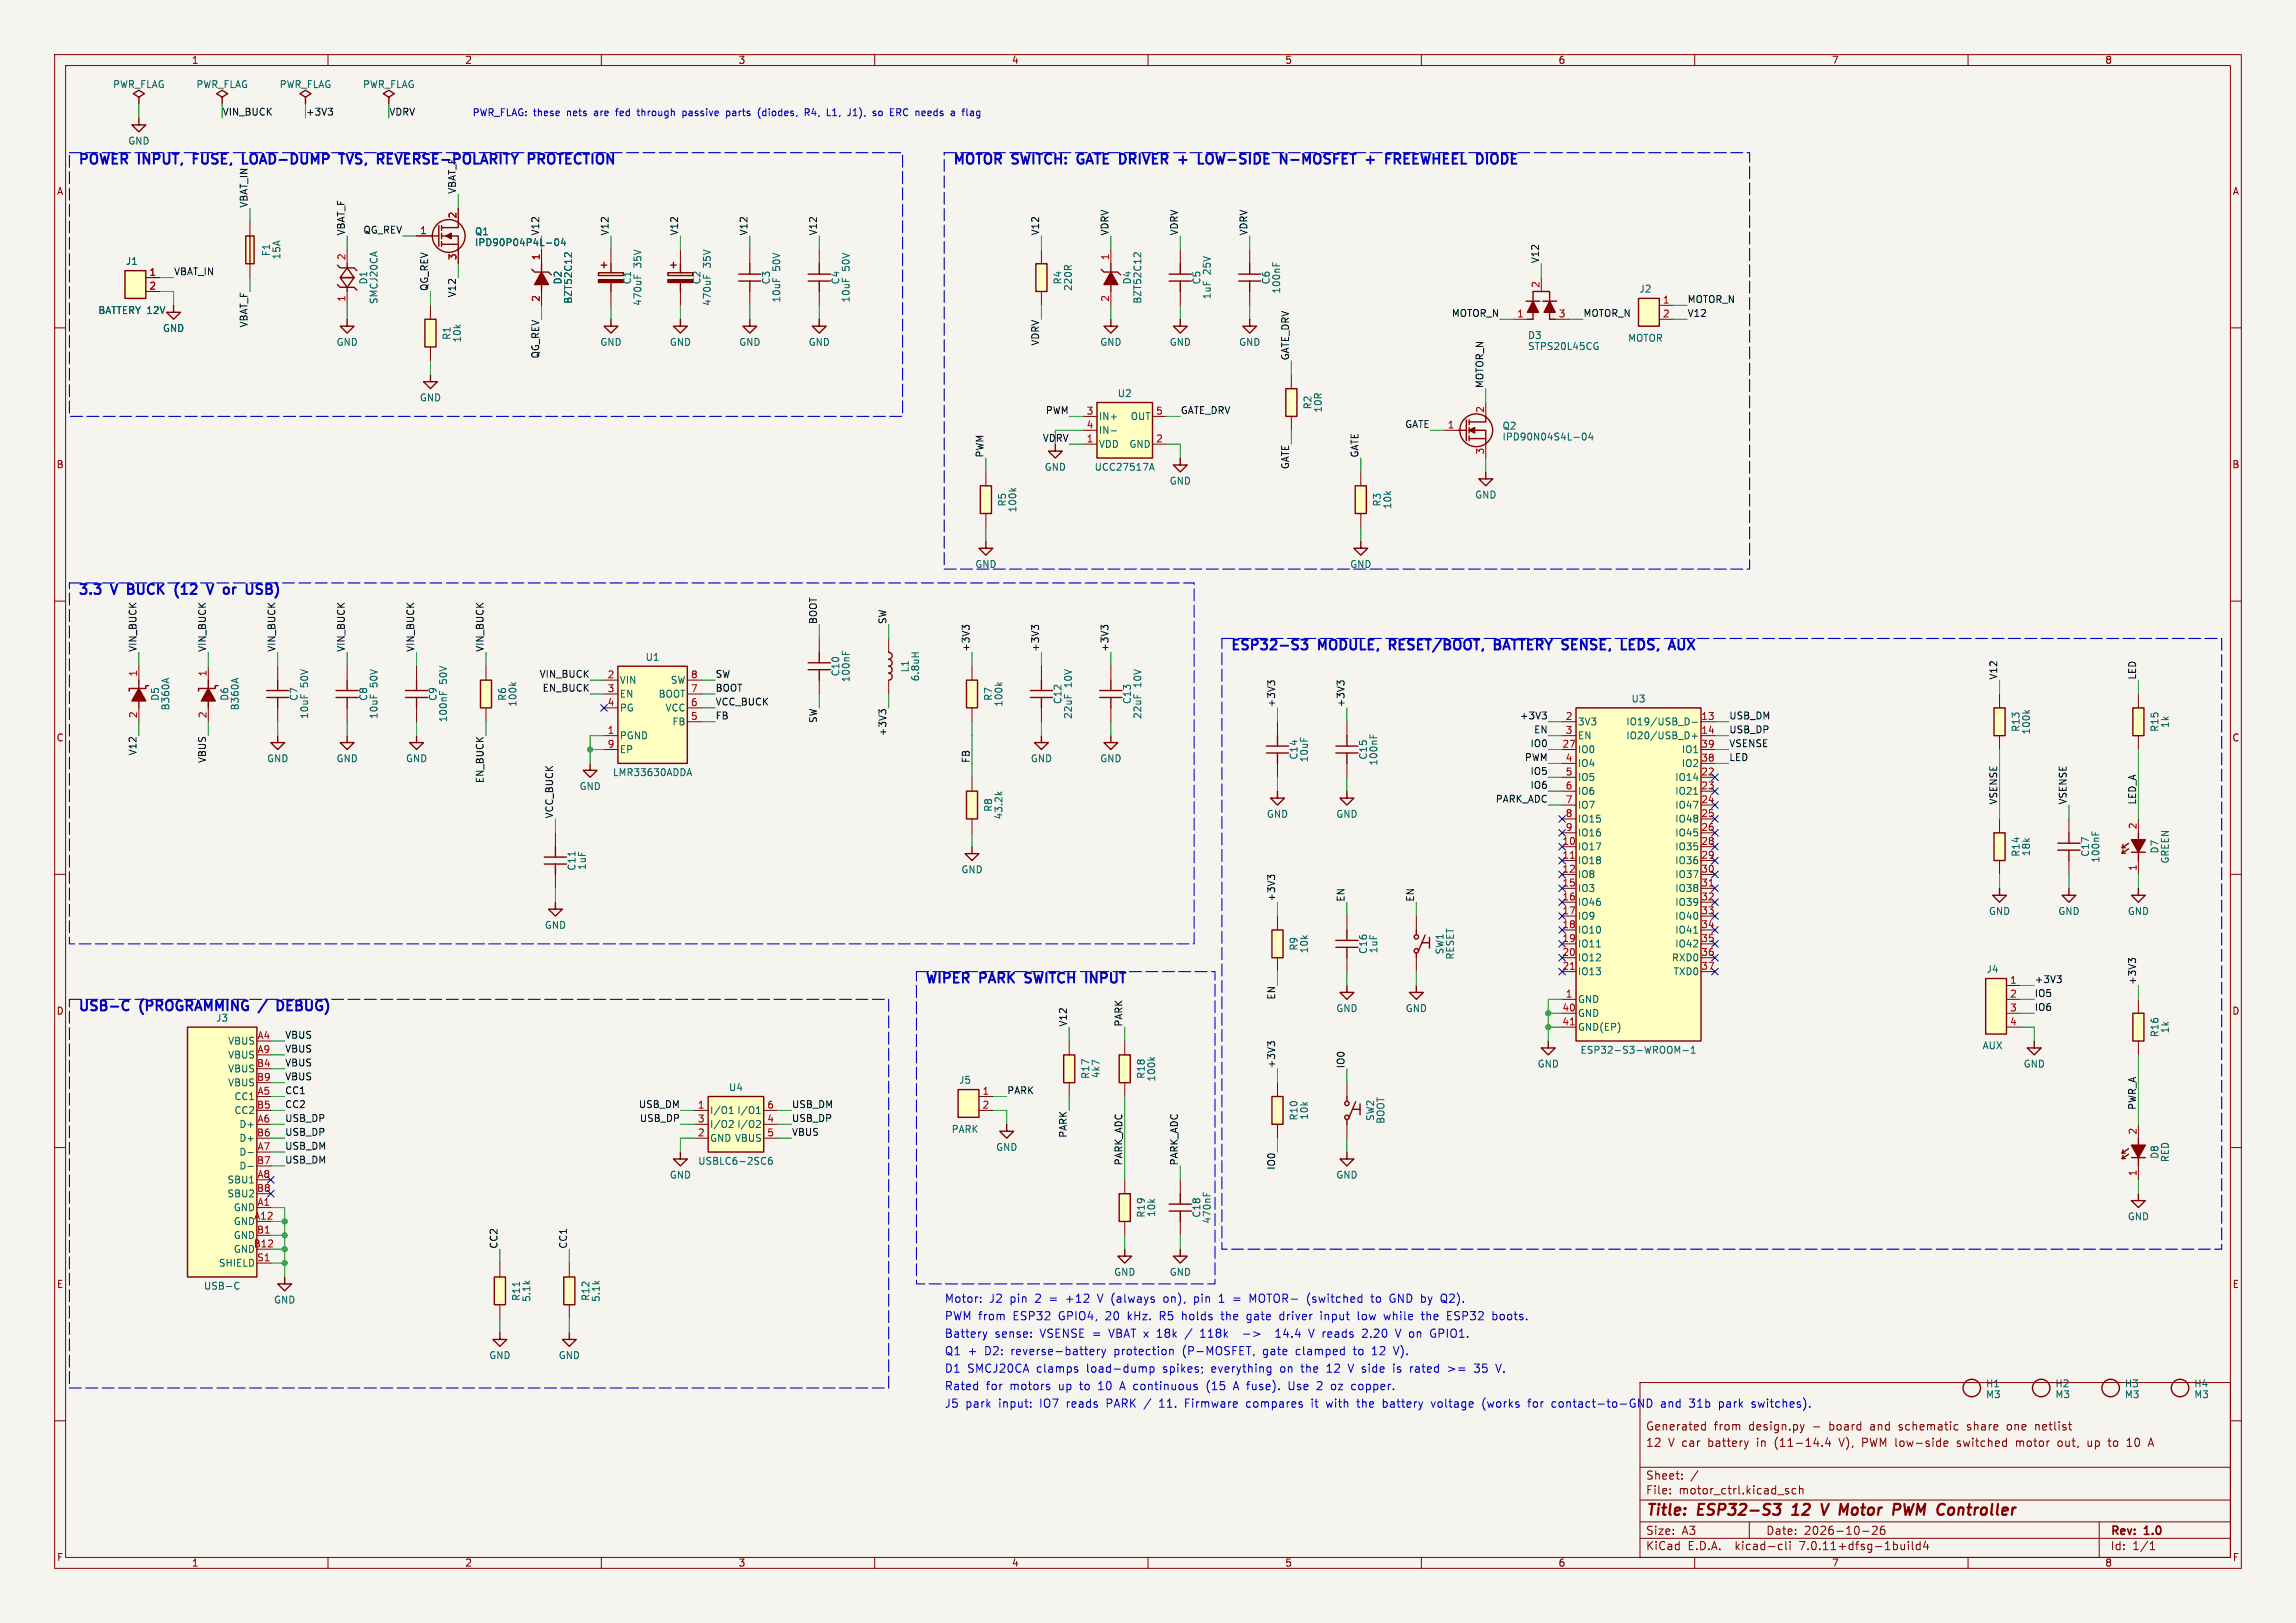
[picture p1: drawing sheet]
<svg xmlns="http://www.w3.org/2000/svg" width="420mm" height="297mm" viewBox="0 0 420 297" stroke-linecap="round" stroke-linejoin="round" font-family="sans-serif">
<defs><g id="words">
<g font-size="2.8" fill="#840000">
<text x="301" y="277.9">Title:</text>
<text x="310.6" y="277.9">ESP32-S3</text>
<text x="328.8" y="277.9">12</text>
<text x="334.9" y="277.9">V Motor</text>
<text x="349.6" y="277.9">PWM Controller</text>
</g>
<g font-size="2.5" fill="#0000c2">
<text x="14.2" y="30.2">POWER</text>
<text x="25.5" y="30.2">INPUT,</text>
<text x="36.2" y="30.2">FUSE,</text>
<text x="45.9" y="30.2">LOAD-DUMP</text>
<text x="64.5" y="30.2">TVS,</text>
<text x="72.1" y="30.2">REVERSE-POLARITY</text>
<text x="100.4" y="30.2">PROTECTION</text>
<text x="174.2" y="30.2">MOTOR</text>
<text x="185.3" y="30.2">SWITCH:</text>
<text x="197.9" y="30.2">GATE DRIVER</text>
<text x="217.9" y="30.2">+</text>
<text x="222.2" y="30.2">LOW-SIDE</text>
<text x="237.9" y="30.2">N-MOSFET</text>
<text x="254.3" y="30.2">+</text>
<text x="258.7" y="30.2">FREEWHEEL DIODE</text>
<text x="14.2" y="108.9">3.3</text>
<text x="20.6" y="108.9">V</text>
<text x="24.2" y="108.9">BUCK</text>
<text x="33.6" y="108.9">(12</text>
<text x="40.3" y="108.9">V</text>
<text x="43.9" y="108.9">or</text>
<text x="48.8" y="108.9">USB)</text>
<text x="225" y="119.1">ESP32-S3</text>
<text x="241.3" y="119.1">MODULE,</text>
<text x="255" y="119.1">RESET/BOOT,</text>
<text x="274.9" y="119.1">BATTERY SENSE,</text>
<text x="299.6" y="119.1">LEDS,</text>
<text x="309.1" y="119.1">AUX</text>
<text x="14.2" y="185.1">USB-C</text>
<text x="25.7" y="185.1">(PROGRAMMING</text>
<text x="52.3" y="185.1">DEBUG)</text>
<text x="169.1" y="180">WIPER</text>
<text x="179.4" y="180">PARK</text>
<text x="188.4" y="180">SWITCH</text>
<text x="200.2" y="180">INPUT</text>
</g>
<g font-size="2.1" fill="#0000c2">
<text x="172.7" y="238.5">Motor:</text>
<text x="180.9" y="238.5">J2</text>
<text x="184.8" y="238.5">pin</text>
<text x="189.5" y="238.5">2</text>
<text x="192.3" y="238.5">=</text>
<text x="195.4" y="238.5">+12</text>
<text x="201.4" y="238.5">V (always</text>
<text x="213.8" y="238.5">on),</text>
<text x="219.5" y="238.5">pin</text>
<text x="230.1" y="238.5">MOTOR-</text>
<text x="240.8" y="238.5">(switched</text>
<text x="252.7" y="238.5">to</text>
<text x="256.2" y="238.5">GND by</text>
<text x="265.9" y="238.5">Q2).</text>
<text x="172.7" y="241.7">PWM from</text>
<text x="172.7" y="244.9">Battery</text>
<text x="181.9" y="244.9">sense:</text>
<text x="185.4" y="241.7">ESP32</text>
<text x="190.3" y="244.9">VSENSE =</text>
<text x="193.8" y="241.7">GPIO4,</text>
<text x="202.6" y="241.7">20</text>
<text x="203.2" y="244.9">VBAT x</text>
<text x="206.7" y="241.7">kHz.</text>
<text x="212.2" y="244.9">18k</text>
<text x="212.7" y="241.7">R5</text>
<text x="217" y="241.7">holds</text>
<text x="220.5" y="244.9">118k</text>
<text x="224.3" y="241.7">the</text>
<text x="228.6" y="244.9">-&gt;</text>
<text x="229.1" y="241.7">gate</text>
<text x="234.9" y="244.9">14.4</text>
<text x="235.3" y="241.7">driver</text>
<text x="241.2" y="244.9">V reads</text>
<text x="242.9" y="241.7">input</text>
<text x="249.9" y="241.7">low</text>
<text x="251.2" y="244.9">2.20</text>
<text x="254.9" y="241.7">while</text>
<text x="257.5" y="244.9">V on</text>
<text x="261.9" y="241.7">the</text>
<text x="264.1" y="244.9">GPIO1.</text>
<text x="266.7" y="241.7">ESP32</text>
<text x="275.2" y="241.7">boots.</text>
<text x="172.7" y="248.1">Q1</text>
<text x="172.7" y="251.3">D1</text>
<text x="176.9" y="251.3">SMCJ20CA</text>
<text x="177" y="248.1">+</text>
<text x="180.2" y="248.1">D2:</text>
<text x="185.1" y="248.1">reverse-battery</text>
<text x="189.7" y="251.3">clamps</text>
<text x="199" y="251.3">load-dump</text>
<text x="204.1" y="248.1">protection</text>
<text x="213.1" y="251.3">spikes;</text>
<text x="216.8" y="248.1">(P-MOSFET,</text>
<text x="222.1" y="251.3">everything</text>
<text x="231.7" y="248.1">gate</text>
<text x="234.8" y="251.3">on</text>
<text x="237.8" y="248.1">clamped</text>
<text x="238.8" y="251.3">the</text>
<text x="243.6" y="251.3">12</text>
<text x="247.8" y="251.3">V side</text>
<text x="248.5" y="248.1">to</text>
<text x="252.1" y="248.1">12</text>
<text x="256.2" y="248.1">V).</text>
<text x="256.2" y="251.3">is</text>
<text x="259.5" y="251.3">rated</text>
<text x="266.6" y="251.3">&gt;=</text>
<text x="271.6" y="251.3">35</text>
<text x="172.7" y="254.5">Rated</text>
<text x="172.7" y="257.7">J5</text>
<text x="176.6" y="257.7">park</text>
<text x="180.4" y="254.5">for</text>
<text x="182.7" y="257.7">input:</text>
<text x="184.8" y="254.5">motors</text>
<text x="190.4" y="257.7">IO7</text>
<text x="193.8" y="254.5">up</text>
<text x="195.4" y="257.7">reads</text>
<text x="197.8" y="254.5">to</text>
<text x="201.4" y="254.5">10</text>
<text x="202.9" y="257.7">PARK /</text>
<text x="205.5" y="254.5">A continuous</text>
<text x="212.8" y="257.7">11.</text>
<text x="217.7" y="257.7">Firmware</text>
<text x="221.6" y="254.5">(15</text>
<text x="226.8" y="254.5">A fuse).</text>
<text x="229.1" y="257.7">compares</text>
<text x="237.1" y="254.5">Use</text>
<text x="241.1" y="257.7">it</text>
<text x="242.5" y="254.5">2</text>
<text x="244" y="257.7">with</text>
<text x="245.2" y="254.5">oz</text>
<text x="249.1" y="254.5">copper.</text>
<text x="249.8" y="257.7">the</text>
<text x="254.6" y="257.7">battery</text>
<text x="263.7" y="257.7">voltage</text>
<text x="273.1" y="257.7">(works</text>
<text x="281.7" y="257.7">for</text>
<text x="286.2" y="257.7">contact-to-GND</text>
<text x="306.3" y="257.7">and</text>
<text x="311.7" y="257.7">31b</text>
<text x="317.2" y="257.7">park</text>
<text x="323.4" y="257.7">switches).</text>
</g>
<g font-size="2.1" fill="#840000">
<text x="301" y="262">Generated</text>
<text x="313.5" y="262">from</text>
<text x="319.9" y="262">design.py</text>
<text x="331.7" y="262">-</text>
<text x="334.9" y="262">board</text>
<text x="342.6" y="262">and</text>
<text x="347.9" y="262">schematic</text>
<text x="360.6" y="262">share</text>
<text x="368" y="262">one</text>
<text x="373.3" y="262">netlist</text>
<text x="301" y="265">12</text>
<text x="305.1" y="265">V car</text>
<text x="312.6" y="265">battery</text>
<text x="321.7" y="265">in</text>
<text x="325.1" y="265">(11-14.4</text>
<text x="337.1" y="265">V),</text>
<text x="341.4" y="265">PWM low-side</text>
<text x="359" y="265">switched</text>
<text x="370" y="265">motor</text>
<text x="377.8" y="265">out,</text>
<text x="383.4" y="265">up</text>
<text x="387.4" y="265">to</text>
<text x="390.9" y="265">10</text>
<text x="301" y="273.7">File:</text>
<text x="301" y="271">Sheet:</text>
<text x="307.1" y="273.7">motor_ctrl.kicad_sch</text>
<text x="301" y="281.1">Size:</text>
<text x="307.6" y="281.1">A3</text>
<text x="323" y="281.1">Date:</text>
<text x="330" y="281.1">2026-10-26</text>
<text x="386" y="281.3">Rev:</text>
<text x="392.4" y="281.3">1.0</text>
<text x="301" y="283.9">KiCad</text>
<text x="308.7" y="283.9">E.D.A.</text>
<text x="317.6" y="283.9">kicad-cli</text>
<text x="329.5" y="283.9">7.0.11+dfsg-1build4</text>
<text x="386" y="283.9">Id:</text>
<text x="390.1" y="283.9">1/1</text>
</g>
<g font-size="1.8" fill="#840000">
<text x="35" y="11.9">1</text>
<text x="85" y="11.9">2</text>
<text x="135" y="11.9">3</text>
<text x="185" y="11.9">4</text>
<text x="235" y="11.9">5</text>
<text x="285" y="11.9">6</text>
<text x="335" y="11.9">7</text>
<text x="385" y="11.9">8</text>
<text x="10.3" y="35.9">A</text>
<text x="408.3" y="35.9">A</text>
<text x="10.3" y="85.9">B</text>
<text x="408.2" y="85.9">B</text>
<text x="10.3" y="135.9">C</text>
<text x="408.2" y="135.9">C</text>
<text x="10.3" y="185.9">D</text>
<text x="408.2" y="185.9">D</text>
<text x="10.3" y="235.9">E</text>
<text x="408.3" y="235.9">E</text>
<text x="10.3" y="285.9">F</text>
<text x="35" y="286.9">1</text>
<text x="85" y="286.9">2</text>
<text x="135" y="286.9">3</text>
<text x="185" y="286.9">4</text>
<text x="235" y="286.9">5</text>
<text x="285" y="286.9">6</text>
<text x="335" y="286.9">7</text>
<text x="385" y="286.9">8</text>
<text x="408.3" y="285.9">F</text>
</g>
<g font-size="1.8" fill="#006464">
<text x="20.6" y="16.3">PWR_FLAG</text>
<text x="35.8" y="16.3">PWR_FLAG</text>
<text x="51.1" y="16.3">PWR_FLAG</text>
<text x="66.3" y="16.3">PWR_FLAG</text>
<text x="23.4" y="26.7">GND</text>
<text x="49.6" y="47" transform="rotate(-90 49.6 47)">F1</text>
<text x="51.5" y="47.6" transform="rotate(-90 51.5 47.6)">15A</text>
<text x="86.8" y="43.2">Q1</text>
<text x="86.8" y="45.2">IPD90P04P4L-04</text>
<text x="98.7" y="43.2" transform="rotate(-90 98.7 43.2)">V12</text>
<text x="22.9" y="48.7">J1</text>
<text x="67.4" y="52.1" transform="rotate(-90 67.4 52.1)">D1</text>
<text x="102.9" y="52.1" transform="rotate(-90 102.9 52.1)">D2</text>
<text x="115.6" y="52.1" transform="rotate(-90 115.6 52.1)">C1</text>
<text x="117.5" y="49" transform="rotate(-90 117.5 49)">35V</text>
<text x="128.3" y="52.1" transform="rotate(-90 128.3 52.1)">C2</text>
<text x="130.2" y="49" transform="rotate(-90 130.2 49)">35V</text>
<text x="141" y="52.1" transform="rotate(-90 141 52.1)">C3</text>
<text x="142.9" y="49.6" transform="rotate(-90 142.9 49.6)">50V</text>
<text x="153.7" y="52.1" transform="rotate(-90 153.7 52.1)">C4</text>
<text x="155.6" y="49.6" transform="rotate(-90 155.6 49.6)">50V</text>
<text x="194.4" y="52.1" transform="rotate(-90 194.4 52.1)">R4</text>
<text x="196.3" y="53.4" transform="rotate(-90 196.3 53.4)">220R</text>
<text x="207.1" y="52.1" transform="rotate(-90 207.1 52.1)">D4</text>
<text x="219.8" y="52.1" transform="rotate(-90 219.8 52.1)">C5</text>
<text x="221.7" y="50.2" transform="rotate(-90 221.7 50.2)">25V</text>
<text x="232.5" y="52.1" transform="rotate(-90 232.5 52.1)">C6</text>
<text x="234.4" y="53.8" transform="rotate(-90 234.4 53.8)">100nF</text>
<text x="299.8" y="53.7">J2</text>
<text x="17.9" y="57.7">BATTERY 12V</text>
<text x="69.3" y="55.7" transform="rotate(-90 69.3 55.7)">SMCJ20CA</text>
<text x="104.8" y="55.7" transform="rotate(-90 104.8 55.7)">BZT52C12</text>
<text x="117.5" y="56.1" transform="rotate(-90 117.5 56.1)">470uF</text>
<text x="130.2" y="56.1" transform="rotate(-90 130.2 56.1)">470uF</text>
<text x="142.9" y="55.5" transform="rotate(-90 142.9 55.5)">10uF</text>
<text x="155.6" y="55.5" transform="rotate(-90 155.6 55.5)">10uF</text>
<text x="209" y="55.7" transform="rotate(-90 209 55.7)">BZT52C12</text>
<text x="221.7" y="54.9" transform="rotate(-90 221.7 54.9)">1uF</text>
<text x="29.7" y="60.9">GND</text>
<text x="61.5" y="63.5">GND</text>
<text x="82.6" y="62.3" transform="rotate(-90 82.6 62.3)">R1</text>
<text x="84.5" y="62.8" transform="rotate(-90 84.5 62.8)">10k</text>
<text x="109.7" y="63.5">GND</text>
<text x="122.4" y="63.5">GND</text>
<text x="135.1" y="63.5">GND</text>
<text x="147.8" y="63.5">GND</text>
<text x="201.2" y="63.5">GND</text>
<text x="213.9" y="63.5">GND</text>
<text x="226.6" y="63.5">GND</text>
<text x="279.4" y="62.2">D3</text>
<text x="279.4" y="64.2">STPS20L45CG</text>
<text x="297.7" y="62.7">MOTOR</text>
<text x="76.7" y="73.6">GND</text>
<text x="200.9" y="77.1">IN+</text>
<text x="204.4" y="72.9">U2</text>
<text x="206.7" y="77.1">OUT</text>
<text x="240.1" y="75" transform="rotate(-90 240.1 75)">R2</text>
<text x="242" y="75.6" transform="rotate(-90 242 75.6)">10R</text>
<text x="200.9" y="82.1">VDD</text>
<text x="200.9" y="79.6">IN-</text>
<text x="206.5" y="82.1">GND</text>
<text x="274.7" y="78.8">Q2</text>
<text x="274.7" y="80.8">IPD90N04S4L-04</text>
<text x="191" y="86.3">GND</text>
<text x="200.1" y="86.3">UCC27517A</text>
<text x="213.9" y="88.9">GND</text>
<text x="184.2" y="92.8" transform="rotate(-90 184.2 92.8)">R5</text>
<text x="186.1" y="93.9" transform="rotate(-90 186.1 93.9)">100k</text>
<text x="252.8" y="92.8" transform="rotate(-90 252.8 92.8)">R3</text>
<text x="254.7" y="93.3" transform="rotate(-90 254.7 93.3)">10k</text>
<text x="269.7" y="91.4">GND</text>
<text x="178.3" y="104.1">GND</text>
<text x="246.9" y="104.1">GND</text>
<text x="56.6" y="125.8" transform="rotate(-90 56.6 125.8)">50V</text>
<text x="69.3" y="125.8" transform="rotate(-90 69.3 125.8)">50V</text>
<text x="82" y="125.2" transform="rotate(-90 82 125.2)">50V</text>
<text x="113.3" y="125.3">VIN</text>
<text x="118" y="121.1">U1</text>
<text x="122.6" y="125.3">SW</text>
<text x="153.7" y="123.9" transform="rotate(-90 153.7 123.9)">C10</text>
<text x="155.6" y="125" transform="rotate(-90 155.6 125)">100nF</text>
<text x="166.4" y="123.1" transform="rotate(-90 166.4 123.1)">L1</text>
<text x="168.3" y="124.8" transform="rotate(-90 168.3 124.8)">6.8uH</text>
<text x="196.3" y="125.8" transform="rotate(-90 196.3 125.8)">10V</text>
<text x="209" y="125.8" transform="rotate(-90 209 125.8)">10V</text>
<text x="29.3" y="128.3" transform="rotate(-90 29.3 128.3)">D5</text>
<text x="31.2" y="130.1" transform="rotate(-90 31.2 130.1)">B360A</text>
<text x="42" y="128.3" transform="rotate(-90 42 128.3)">D6</text>
<text x="43.9" y="130.1" transform="rotate(-90 43.9 130.1)">B360A</text>
<text x="54.7" y="128.3" transform="rotate(-90 54.7 128.3)">C7</text>
<text x="56.6" y="131.7" transform="rotate(-90 56.6 131.7)">10uF</text>
<text x="67.4" y="128.3" transform="rotate(-90 67.4 128.3)">C8</text>
<text x="69.3" y="131.7" transform="rotate(-90 69.3 131.7)">10uF</text>
<text x="80.1" y="128.3" transform="rotate(-90 80.1 128.3)">C9</text>
<text x="92.8" y="128.3" transform="rotate(-90 92.8 128.3)">R6</text>
<text x="94.7" y="129.4" transform="rotate(-90 94.7 129.4)">100k</text>
<text x="113.3" y="127.9">EN</text>
<text x="113.3" y="130.4">PG</text>
<text x="120.4" y="127.9">BOOT</text>
<text x="121.6" y="130.4">VCC</text>
<text x="181.7" y="128.3" transform="rotate(-90 181.7 128.3)">R7</text>
<text x="183.6" y="129.4" transform="rotate(-90 183.6 129.4)">100k</text>
<text x="194.4" y="128.9" transform="rotate(-90 194.4 128.9)">C12</text>
<text x="196.3" y="131.7" transform="rotate(-90 196.3 131.7)">22uF</text>
<text x="207.1" y="128.9" transform="rotate(-90 207.1 128.9)">C13</text>
<text x="209" y="131.7" transform="rotate(-90 209 131.7)">22uF</text>
<text x="298.3" y="128.7">U3</text>
<text x="82" y="132.3" transform="rotate(-90 82 132.3)">100nF</text>
<text x="113.3" y="135.5">PGND</text>
<text x="122.9" y="132.9">FB</text>
<text x="288.5" y="132.9">3V3</text>
<text x="288.5" y="135.5">EN</text>
<text x="297.4" y="132.9">IO19/USB_D-</text>
<text x="297.4" y="135.5">IO20/USB_D+</text>
<text x="369.6" y="134" transform="rotate(-90 369.6 134)">R13</text>
<text x="371.5" y="134.5" transform="rotate(-90 371.5 134.5)">100k</text>
<text x="395" y="134" transform="rotate(-90 395 134)">R15</text>
<text x="396.9" y="133.3" transform="rotate(-90 396.9 133.3)">1k</text>
<text x="48.8" y="139.7">GND</text>
<text x="61.5" y="139.7">GND</text>
<text x="74.2" y="139.7">GND</text>
<text x="112" y="142.2">LMR33630ADDA</text>
<text x="113.3" y="138">EP</text>
<text x="188.5" y="139.7">GND</text>
<text x="201.2" y="139.7">GND</text>
<text x="237.5" y="139.1" transform="rotate(-90 237.5 139.1)">C14</text>
<text x="239.4" y="139.6" transform="rotate(-90 239.4 139.6)">10uF</text>
<text x="250.2" y="139.1" transform="rotate(-90 250.2 139.1)">C15</text>
<text x="252.1" y="140.2" transform="rotate(-90 252.1 140.2)">100nF</text>
<text x="288.5" y="138">IO0</text>
<text x="288.5" y="140.6">IO4</text>
<text x="288.5" y="143.1">IO5</text>
<text x="306.3" y="143.1">IO14</text>
<text x="307.5" y="140.6">IO2</text>
<text x="307.5" y="138">IO1</text>
<text x="105.9" y="144.8">GND</text>
<text x="181.7" y="148.7" transform="rotate(-90 181.7 148.7)">R8</text>
<text x="231.6" y="149.8">GND</text>
<text x="244.3" y="149.8">GND</text>
<text x="288.5" y="145.6">IO6</text>
<text x="288.5" y="148.2">IO7</text>
<text x="306.3" y="145.6">IO21</text>
<text x="306.3" y="148.2">IO47</text>
<text x="183.6" y="150.1" transform="rotate(-90 183.6 150.1)">43.2k</text>
<text x="288.5" y="155.8">IO17</text>
<text x="288.5" y="150.7">IO15</text>
<text x="288.5" y="153.3">IO16</text>
<text x="306.3" y="150.7">IO48</text>
<text x="306.3" y="153.3">IO45</text>
<text x="306.3" y="155.8">IO35</text>
<text x="105.5" y="159.4" transform="rotate(-90 105.5 159.4)">C11</text>
<text x="107.4" y="159.3" transform="rotate(-90 107.4 159.3)">1uF</text>
<text x="175.8" y="160">GND</text>
<text x="288.5" y="158.3">IO18</text>
<text x="288.5" y="160.9">IO8</text>
<text x="306.3" y="158.3">IO36</text>
<text x="306.3" y="160.9">IO37</text>
<text x="369.6" y="156.9" transform="rotate(-90 369.6 156.9)">R14</text>
<text x="371.5" y="156.8" transform="rotate(-90 371.5 156.8)">18k</text>
<text x="382.3" y="156.9" transform="rotate(-90 382.3 156.9)">C17</text>
<text x="384.2" y="158" transform="rotate(-90 384.2 158)">100nF</text>
<text x="395" y="156.3" transform="rotate(-90 395 156.3)">D7</text>
<text x="396.9" y="158.1" transform="rotate(-90 396.9 158.1)">GREEN</text>
<text x="288.5" y="163.4">IO3</text>
<text x="288.5" y="166">IO46</text>
<text x="306.3" y="163.4">IO38</text>
<text x="306.3" y="166">IO39</text>
<text x="363.7" y="167.6">GND</text>
<text x="376.4" y="167.6">GND</text>
<text x="389.1" y="167.6">GND</text>
<text x="99.6" y="170.2">GND</text>
<text x="288.5" y="168.5">IO9</text>
<text x="288.5" y="171">IO10</text>
<text x="288.5" y="173.6">IO11</text>
<text x="306.3" y="168.5">IO40</text>
<text x="306.3" y="171">IO41</text>
<text x="306.3" y="173.6">IO42</text>
<text x="237.5" y="174.1" transform="rotate(-90 237.5 174.1)">R9</text>
<text x="239.4" y="174.5" transform="rotate(-90 239.4 174.5)">10k</text>
<text x="250.2" y="174.7" transform="rotate(-90 250.2 174.7)">C16</text>
<text x="252.1" y="174.5" transform="rotate(-90 252.1 174.5)">1uF</text>
<text x="264.2" y="174.8" transform="rotate(-90 264.2 174.8)">SW1</text>
<text x="266.1" y="175.7" transform="rotate(-90 266.1 175.7)">RESET</text>
<text x="288.5" y="176.1">IO12</text>
<text x="288.5" y="178.7">IO13</text>
<text x="305.7" y="176.1">RXD0</text>
<text x="306" y="178.7">TXD0</text>
<text x="363.3" y="178.2">J4</text>
<text x="244.3" y="185.4">GND</text>
<text x="257" y="185.4">GND</text>
<text x="288.5" y="183.7">GND</text>
<text x="39.4" y="187.2">J3</text>
<text x="41.6" y="191.4">VBUS</text>
<text x="288.5" y="186.3">GND</text>
<text x="288.5" y="188.8">GND(EP)</text>
<text x="395" y="189.9" transform="rotate(-90 395 189.9)">R16</text>
<text x="396.9" y="189.2" transform="rotate(-90 396.9 189.2)">1k</text>
<text x="41.6" y="193.9">VBUS</text>
<text x="41.6" y="196.4">VBUS</text>
<text x="199.4" y="197.5" transform="rotate(-90 199.4 197.5)">R17</text>
<text x="201.3" y="197.4" transform="rotate(-90 201.3 197.4)">4k7</text>
<text x="209.6" y="197.5" transform="rotate(-90 209.6 197.5)">R18</text>
<text x="281.2" y="195.6">GND</text>
<text x="289" y="193">ESP32-S3-WROOM-1</text>
<text x="362.6" y="192.2">AUX</text>
<text x="370.1" y="195.6">GND</text>
<text x="41.6" y="199">VBUS</text>
<text x="42.8" y="201.5">CC1</text>
<text x="133.2" y="199.9">U4</text>
<text x="175.3" y="198.5">J5</text>
<text x="211.5" y="198" transform="rotate(-90 211.5 198)">100k</text>
<text x="42.8" y="204.1">CC2</text>
<text x="43.7" y="206.6">D+</text>
<text x="43.7" y="209.1">D+</text>
<text x="129.8" y="204.1">I/O1</text>
<text x="129.8" y="209.1">GND VBUS</text>
<text x="129.8" y="206.6">I/O2</text>
<text x="134.8" y="206.6">I/O2</text>
<text x="134.8" y="204.1">I/O1</text>
<text x="174" y="207.5">PARK</text>
<text x="237.5" y="205.1" transform="rotate(-90 237.5 205.1)">R10</text>
<text x="239.4" y="205" transform="rotate(-90 239.4 205)">10k</text>
<text x="251.5" y="205.2" transform="rotate(-90 251.5 205.2)">SW2</text>
<text x="253.4" y="205.8" transform="rotate(-90 253.4 205.8)">BOOT</text>
<text x="43.7" y="211.7">D-</text>
<text x="43.7" y="214.2">D-</text>
<text x="122.4" y="215.9">GND</text>
<text x="127.6" y="213.3">USBLC6-2SC6</text>
<text x="182.1" y="210.8">GND</text>
<text x="244.3" y="215.9">GND</text>
<text x="395" y="212.2" transform="rotate(-90 395 212.2)">D8</text>
<text x="396.9" y="212.8" transform="rotate(-90 396.9 212.8)">RED</text>
<text x="41.5" y="216.8">SBU1</text>
<text x="41.5" y="219.3">SBU2</text>
<text x="42.7" y="221.8">GND</text>
<text x="42.7" y="224.4">GND</text>
<text x="42.7" y="226.9">GND</text>
<text x="209.6" y="222.9" transform="rotate(-90 209.6 222.9)">R19</text>
<text x="211.5" y="222.8" transform="rotate(-90 211.5 222.8)">10k</text>
<text x="219.8" y="222.9" transform="rotate(-90 219.8 222.9)">C18</text>
<text x="221.7" y="224" transform="rotate(-90 221.7 224)">470nF</text>
<text x="389.1" y="223.5">GND</text>
<text x="39.9" y="232">SHIELD</text>
<text x="42.7" y="229.5">GND</text>
<text x="203.7" y="233.7">GND</text>
<text x="213.9" y="233.7">GND</text>
<text x="37.2" y="236.2">USB-C</text>
<text x="50" y="238.7">GND</text>
<text x="95.3" y="238.2" transform="rotate(-90 95.3 238.2)">R11</text>
<text x="97.2" y="238.3" transform="rotate(-90 97.2 238.3)">5.1k</text>
<text x="108" y="238.2" transform="rotate(-90 108 238.2)">R12</text>
<text x="109.9" y="238.3" transform="rotate(-90 109.9 238.3)">5.1k</text>
<text x="89.4" y="248.9">GND</text>
<text x="102.1" y="248.9">GND</text>
<text x="363.2" y="254.1">H1</text>
<text x="363.2" y="256.1">M3</text>
<text x="375.9" y="254.1">H2</text>
<text x="375.9" y="256.1">M3</text>
<text x="388.6" y="254.1">H3</text>
<text x="388.6" y="256.1">M3</text>
<text x="401.3" y="254.1">H4</text>
<text x="401.3" y="256.1">M3</text>
</g>
<g font-size="1.8" fill="#0f0f0f">
<text x="40.6" y="21.2">VIN_BUCK</text>
<text x="55.9" y="21.2">+3V3</text>
<text x="71.1" y="21.2">VDRV</text>
<text x="45.4" y="38.1" transform="rotate(-90 45.4 38.1)">VBAT_IN</text>
<text x="63.2" y="43.2" transform="rotate(-90 63.2 43.2)">VBAT_F</text>
<text x="66.4" y="42.8">QG_REV</text>
<text x="111.4" y="43.2" transform="rotate(-90 111.4 43.2)">V12</text>
<text x="124.1" y="43.2" transform="rotate(-90 124.1 43.2)">V12</text>
<text x="136.8" y="43.2" transform="rotate(-90 136.8 43.2)">V12</text>
<text x="149.5" y="43.2" transform="rotate(-90 149.5 43.2)">V12</text>
<text x="190.2" y="43.2" transform="rotate(-90 190.2 43.2)">V12</text>
<text x="202.9" y="43.2" transform="rotate(-90 202.9 43.2)">VDRV</text>
<text x="215.6" y="43.2" transform="rotate(-90 215.6 43.2)">VDRV</text>
<text x="228.3" y="43.2" transform="rotate(-90 228.3 43.2)">VDRV</text>
<text x="31.7" y="50.5">VBAT_IN</text>
<text x="78.4" y="53.3" transform="rotate(-90 78.4 53.3)">QG_REV</text>
<text x="281.6" y="48.3" transform="rotate(-90 281.6 48.3)">V12</text>
<text x="83.5" y="54.5" transform="rotate(-90 83.5 54.5)">V12</text>
<text x="265.5" y="58.1">MOTOR_N</text>
<text x="289.6" y="58.1">MOTOR_N</text>
<text x="308.6" y="58.1">V12</text>
<text x="308.6" y="55.5">MOTOR_N</text>
<text x="45.4" y="60" transform="rotate(-90 45.4 60)">VBAT_F</text>
<text x="98.7" y="65.7" transform="rotate(-90 98.7 65.7)">QG_REV</text>
<text x="190.2" y="63.3" transform="rotate(-90 190.2 63.3)">VDRV</text>
<text x="235.9" y="66" transform="rotate(-90 235.9 66)">GATE_DRV</text>
<text x="271.4" y="71.1" transform="rotate(-90 271.4 71.1)">MOTOR_N</text>
<text x="191.2" y="75.9">PWM</text>
<text x="215.9" y="75.9">GATE_DRV</text>
<text x="180" y="83.8" transform="rotate(-90 180 83.8)">PWM</text>
<text x="190.7" y="80.9">VDRV</text>
<text x="248.6" y="83.8" transform="rotate(-90 248.6 83.8)">GATE</text>
<text x="256.9" y="78.4">GATE</text>
<text x="235.9" y="86" transform="rotate(-90 235.9 86)">GATE</text>
<text x="25.1" y="119.4" transform="rotate(-90 25.1 119.4)">VIN_BUCK</text>
<text x="37.8" y="119.4" transform="rotate(-90 37.8 119.4)">VIN_BUCK</text>
<text x="50.5" y="119.4" transform="rotate(-90 50.5 119.4)">VIN_BUCK</text>
<text x="63.2" y="119.4" transform="rotate(-90 63.2 119.4)">VIN_BUCK</text>
<text x="75.9" y="119.4" transform="rotate(-90 75.9 119.4)">VIN_BUCK</text>
<text x="88.6" y="119.4" transform="rotate(-90 88.6 119.4)">VIN_BUCK</text>
<text x="149.5" y="114.3" transform="rotate(-90 149.5 114.3)">BOOT</text>
<text x="162.2" y="114.3" transform="rotate(-90 162.2 114.3)">SW</text>
<text x="177.5" y="119.4" transform="rotate(-90 177.5 119.4)">+3V3</text>
<text x="190.2" y="119.4" transform="rotate(-90 190.2 119.4)">+3V3</text>
<text x="202.9" y="119.4" transform="rotate(-90 202.9 119.4)">+3V3</text>
<text x="98.6" y="124.1">VIN_BUCK</text>
<text x="130.8" y="124.1">SW</text>
<text x="365.4" y="124.5" transform="rotate(-90 365.4 124.5)">V12</text>
<text x="390.8" y="124.5" transform="rotate(-90 390.8 124.5)">LED</text>
<text x="99.2" y="126.7">EN_BUCK</text>
<text x="130.8" y="129.2">VCC_BUCK</text>
<text x="130.8" y="131.7">FB</text>
<text x="130.8" y="126.7">BOOT</text>
<text x="233.3" y="129.5" transform="rotate(-90 233.3 129.5)">+3V3</text>
<text x="246" y="129.5" transform="rotate(-90 246 129.5)">+3V3</text>
<text x="277.9" y="131.7">+3V3</text>
<text x="316.2" y="131.7">USB_DM</text>
<text x="149.5" y="132.4" transform="rotate(-90 149.5 132.4)">SW</text>
<text x="162.2" y="134.8" transform="rotate(-90 162.2 134.8)">+3V3</text>
<text x="279.9" y="136.8">IO0</text>
<text x="280.5" y="134.3">EN</text>
<text x="316.2" y="134.3">USB_DP</text>
<text x="316.2" y="136.8">VSENSE</text>
<text x="25.1" y="138.3" transform="rotate(-90 25.1 138.3)">V12</text>
<text x="37.8" y="139.7" transform="rotate(-90 37.8 139.7)">VBUS</text>
<text x="88.6" y="143.4" transform="rotate(-90 88.6 143.4)">EN_BUCK</text>
<text x="177.5" y="139.7" transform="rotate(-90 177.5 139.7)">FB</text>
<text x="278.8" y="139.4">PWM</text>
<text x="279.9" y="141.9">IO5</text>
<text x="316.2" y="139.4">LED</text>
<text x="101.3" y="149.9" transform="rotate(-90 101.3 149.9)">VCC_BUCK</text>
<text x="273.5" y="147">PARK_ADC</text>
<text x="279.9" y="144.4">IO6</text>
<text x="365.4" y="147.3" transform="rotate(-90 365.4 147.3)">VSENSE</text>
<text x="378.1" y="147.3" transform="rotate(-90 378.1 147.3)">VSENSE</text>
<text x="390.8" y="147.3" transform="rotate(-90 390.8 147.3)">LED_A</text>
<text x="233.3" y="165.1" transform="rotate(-90 233.3 165.1)">+3V3</text>
<text x="246" y="165.1" transform="rotate(-90 246 165.1)">EN</text>
<text x="258.7" y="165.1" transform="rotate(-90 258.7 165.1)">EN</text>
<text x="372.1" y="180">+3V3</text>
<text x="233.3" y="183" transform="rotate(-90 233.3 183)">EN</text>
<text x="372.1" y="182.5">IO5</text>
<text x="372.1" y="185.1">IO6</text>
<text x="390.8" y="180.3" transform="rotate(-90 390.8 180.3)">+3V3</text>
<text x="52.1" y="190.2">VBUS</text>
<text x="195.2" y="188" transform="rotate(-90 195.2 188)">V12</text>
<text x="205.4" y="188" transform="rotate(-90 205.4 188)">PARK</text>
<text x="52.1" y="192.7">VBUS</text>
<text x="52.1" y="197.8">VBUS</text>
<text x="52.1" y="195.2">VBUS</text>
<text x="233.3" y="195.6" transform="rotate(-90 233.3 195.6)">+3V3</text>
<text x="246" y="195.6" transform="rotate(-90 246 195.6)">IO0</text>
<text x="52.1" y="202.9">CC2</text>
<text x="52.1" y="200.3">CC1</text>
<text x="116.8" y="202.9">USB_DM</text>
<text x="144.8" y="202.9">USB_DM</text>
<text x="184.1" y="200.3">PARK</text>
<text x="390.8" y="203.2" transform="rotate(-90 390.8 203.2)">PWR_A</text>
<text x="52.1" y="207.9">USB_DP</text>
<text x="52.1" y="205.4">USB_DP</text>
<text x="116.9" y="205.4">USB_DP</text>
<text x="144.8" y="207.9">VBUS</text>
<text x="144.8" y="205.4">USB_DP</text>
<text x="195.2" y="208.3" transform="rotate(-90 195.2 208.3)">PARK</text>
<text x="52.1" y="213">USB_DM</text>
<text x="52.1" y="210.5">USB_DM</text>
<text x="205.4" y="213.4" transform="rotate(-90 205.4 213.4)">PARK_ADC</text>
<text x="215.6" y="213.4" transform="rotate(-90 215.6 213.4)">PARK_ADC</text>
<text x="233.3" y="214.2" transform="rotate(-90 233.3 214.2)">IO0</text>
<text x="91.1" y="228.6" transform="rotate(-90 91.1 228.6)">CC2</text>
<text x="103.8" y="228.6" transform="rotate(-90 103.8 228.6)">CC1</text>
</g>
<g font-size="1.8" fill="#0000c2">
<text x="86.4" y="21.3">PWR_FLAG: these</text>
<text x="103.8" y="21.3">nets</text>
<text x="109" y="21.3">are</text>
<text x="113.2" y="21.3">fed</text>
<text x="117.3" y="21.3">through</text>
<text x="125.7" y="21.3">passive</text>
<text x="133.9" y="21.3">parts</text>
<text x="139.9" y="21.3">(diodes,</text>
<text x="148.7" y="21.3">R4,</text>
<text x="153" y="21.3">L1,</text>
<text x="157" y="21.3">J1),</text>
<text x="161.8" y="21.3">so</text>
<text x="165.1" y="21.3">ERC needs</text>
<text x="176.7" y="21.3">a</text>
<text x="179" y="21.3">flag</text>
<text x="83.5" y="35.6" transform="rotate(-90 83.5 35.6)">VBAT_F</text>
</g>
<g font-size="1.8" fill="#a90000">
<text x="83.6" y="40.1" transform="rotate(-90 83.6 40.1)">2</text>
<text x="63.2" y="47.7" transform="rotate(-90 63.2 47.7)">2</text>
<text x="76.8" y="42.9">1</text>
<text x="83.6" y="47.7" transform="rotate(-90 83.6 47.7)">3</text>
<text x="98.8" y="47.7" transform="rotate(-90 98.8 47.7)">1</text>
<text x="202.9" y="47.7" transform="rotate(-90 202.9 47.7)">1</text>
<text x="27.2" y="50.5">1</text>
<text x="27.2" y="53.1">2</text>
<text x="281.7" y="52.8" transform="rotate(-90 281.7 52.8)">2</text>
<text x="63.2" y="55.3" transform="rotate(-90 63.2 55.3)">1</text>
<text x="98.8" y="55.3" transform="rotate(-90 98.8 55.3)">2</text>
<text x="202.9" y="55.3" transform="rotate(-90 202.9 55.3)">2</text>
<text x="277.4" y="58.2">1</text>
<text x="285" y="58.2">3</text>
<text x="304.1" y="55.6">1</text>
<text x="304.1" y="58.2">2</text>
<text x="198.7" y="75.9">3</text>
<text x="211.4" y="75.9">5</text>
<text x="271.5" y="75.6" transform="rotate(-90 271.5 75.6)">2</text>
<text x="198.7" y="81">1</text>
<text x="198.7" y="78.5">4</text>
<text x="211.4" y="81">2</text>
<text x="264.7" y="78.5">1</text>
<text x="271.5" y="83.3" transform="rotate(-90 271.5 83.3)">3</text>
<text x="25.1" y="123.9" transform="rotate(-90 25.1 123.9)">1</text>
<text x="37.8" y="123.9" transform="rotate(-90 37.8 123.9)">1</text>
<text x="111.1" y="124.2">2</text>
<text x="126.3" y="124.2">8</text>
<text x="25.1" y="131.5" transform="rotate(-90 25.1 131.5)">2</text>
<text x="37.8" y="131.5" transform="rotate(-90 37.8 131.5)">2</text>
<text x="111.1" y="126.7">3</text>
<text x="111.1" y="129.3">4</text>
<text x="126.3" y="131.8">5</text>
<text x="126.3" y="129.3">6</text>
<text x="126.3" y="126.7">7</text>
<text x="286.3" y="131.8">2</text>
<text x="311.1" y="131.8">13</text>
<text x="111.1" y="134.4">1</text>
<text x="111.1" y="136.9">9</text>
<text x="285.7" y="136.9">27</text>
<text x="286.3" y="134.4">3</text>
<text x="311.1" y="134.4">14</text>
<text x="311.1" y="136.9">39</text>
<text x="286.3" y="139.4">4</text>
<text x="286.3" y="142">5</text>
<text x="311.1" y="142">22</text>
<text x="311.1" y="139.4">38</text>
<text x="286.3" y="144.5">6</text>
<text x="286.3" y="147.1">7</text>
<text x="286.3" y="149.6">8</text>
<text x="311.1" y="144.5">23</text>
<text x="311.1" y="147.1">24</text>
<text x="311.1" y="149.6">25</text>
<text x="285.7" y="154.7">10</text>
<text x="286.3" y="152.1">9</text>
<text x="311.1" y="152.1">26</text>
<text x="311.1" y="154.7">28</text>
<text x="390.9" y="151.8" transform="rotate(-90 390.9 151.8)">2</text>
<text x="285.7" y="157.2">11</text>
<text x="285.7" y="159.8">12</text>
<text x="311.1" y="157.2">29</text>
<text x="311.1" y="159.8">30</text>
<text x="390.9" y="159.5" transform="rotate(-90 390.9 159.5)">1</text>
<text x="285.7" y="162.3">15</text>
<text x="285.7" y="164.8">16</text>
<text x="285.7" y="167.4">17</text>
<text x="311.1" y="162.3">31</text>
<text x="311.1" y="164.8">32</text>
<text x="311.1" y="167.4">33</text>
<text x="285.7" y="169.9">18</text>
<text x="285.7" y="172.5">19</text>
<text x="311.1" y="169.9">34</text>
<text x="311.1" y="172.5">35</text>
<text x="285.7" y="175">20</text>
<text x="285.7" y="177.5">21</text>
<text x="311.1" y="175">36</text>
<text x="311.1" y="177.5">37</text>
<text x="285.7" y="185.2">40</text>
<text x="286.3" y="182.6">1</text>
<text x="367.6" y="180.1">1</text>
<text x="367.6" y="182.6">2</text>
<text x="367.6" y="185.2">3</text>
<text x="47" y="190.2">A4</text>
<text x="285.7" y="187.7">41</text>
<text x="367.6" y="187.7">4</text>
<text x="46.9" y="195.3">B4</text>
<text x="46.9" y="197.9">B9</text>
<text x="47" y="192.8">A9</text>
<text x="46.9" y="202.9">B5</text>
<text x="47" y="200.4">A5</text>
<text x="127.6" y="202.9">1</text>
<text x="140.3" y="202.9">6</text>
<text x="179.6" y="200.4">1</text>
<text x="179.6" y="202.9">2</text>
<text x="46.9" y="208">B6</text>
<text x="47" y="205.5">A6</text>
<text x="127.6" y="208">2</text>
<text x="127.6" y="205.5">3</text>
<text x="140.3" y="205.5">4</text>
<text x="140.3" y="208">5</text>
<text x="390.9" y="207.7" transform="rotate(-90 390.9 207.7)">2</text>
<text x="46.9" y="213.1">B7</text>
<text x="47" y="210.6">A7</text>
<text x="47" y="215.6">A8</text>
<text x="390.9" y="215.3" transform="rotate(-90 390.9 215.3)">1</text>
<text x="46.9" y="218.2">B8</text>
<text x="47" y="220.7">A1</text>
<text x="46.4" y="223.3">A12</text>
<text x="46.9" y="225.8">B1</text>
<text x="46.3" y="228.3">B12</text>
<text x="46.9" y="230.9">S1</text>
</g>
</g></defs>
<path d="M0 0h420v297h-420z" fill="#f5f4ef" stroke="#f5f4ef" stroke-width=".18"/>
<g fill="none" stroke="#840000" stroke-width=".18">
<path d="M10 10h400v277h-400zM12 12h396v273h-396zM60 10v2M110 10v2M160 10v2M210 10v2M260 10v2M310 10v2M360 10v2M83.8 38.1v2.5M10 60h2M26.7 50.8h2.5"/>
<path d="M26.7 53.3h2.5M45.7 40.6v2.6M45.7 48.3v2.5M63.5 45.7v2.6M63.5 53.3v2.6M76.2 43.2h2.5M78.7 55.9v2.5M83.8 45.7v2.6M99.1 45.7v2.6M99.1 53.3v2.6M111.8 45.7v2.6M111.8 53.3v2.6"/>
<path d="M124.5 45.7v2.6M124.5 53.3v2.6M137.2 45.7v2.6M137.2 53.3v2.6M149.9 45.7v2.6M149.9 53.3v2.6M190.5 45.7v2.6M190.5 53.3v2.6M203.2 45.7v2.6M203.2 53.3v2.6M215.9 45.7v2.6M215.9 53.3v2.6"/>
<path d="M228.6 45.7v2.6M228.6 53.3v2.6M276.9 58.4h2.5M281.9 50.8v2.5M284.5 58.4h2.5M303.5 55.9h2.6M303.5 58.4h2.6M408 60h2M78.7 63.5v2.5M198.1 76.2h2.6M198.1 78.7h2.6M210.8 76.2h2.6"/>
<path d="M236.2 68.6v2.5M236.2 76.2v2.5M264.2 78.7h2.5M271.8 73.7v2.5M180.3 86.4v2.5M180.3 94v2.5M198.1 81.3h2.6M210.8 81.3h2.6M248.9 86.4v2.5M248.9 94v2.5M271.8 81.3v2.5M10 110h2"/>
<path d="M149.9 116.8v2.6M162.6 116.8v2.6M408 110h2M25.4 121.9v2.6M25.4 129.5v2.6M38.1 121.9v2.6M38.1 129.5v2.6M50.8 121.9v2.6M50.8 129.5v2.6M63.5 121.9v2.6M63.5 129.5v2.6M76.2 121.9v2.6"/>
<path d="M76.2 129.5v2.6M88.9 121.9v2.6M88.9 129.5v2.6M110.5 134.6h2.5M110.5 124.5h2.5M110.5 127h2.5M110.5 129.5h2.5M110.5 137.2h2.5M125.7 124.5h2.6M125.7 127h2.6M125.7 129.5h2.6M125.7 132.1h2.6"/>
<path d="M149.9 124.5v2.5M162.6 124.5v2.5M177.8 121.9v2.6M177.8 129.5v2.6M190.5 121.9v2.6M190.5 129.5v2.6M203.2 121.9v2.6M203.2 129.5v2.6M233.7 132.1v2.5M233.7 139.7v2.5M246.4 132.1v2.5M246.4 139.7v2.5"/>
<path d="M285.7 134.6h2.6M285.7 132.1h2.6M285.7 137.2h2.6M285.7 139.7h2.6M311.1 134.6h2.6M311.1 132.1h2.6M311.1 137.2h2.6M311.1 139.7h2.6M365.8 127v2.5M365.8 134.6v2.6M391.2 127v2.5M391.2 134.6v2.6"/>
<path d="M10 160h2M101.6 152.4v2.5M177.8 142.2v2.6M177.8 149.9v2.5M285.7 154.9h2.6M285.7 157.5h2.6M285.7 142.2h2.6M285.7 144.8h2.6M285.7 147.3h2.6M285.7 149.9h2.6M285.7 152.4h2.6M311.1 154.9h2.6"/>
<path d="M311.1 157.5h2.6M311.1 142.2h2.6M311.1 144.8h2.6M311.1 147.3h2.6M311.1 149.9h2.6M311.1 152.4h2.6M365.8 149.9v2.5M365.8 157.5v2.5M378.5 149.9v2.5M378.5 157.5v2.5M391.2 149.9v2.5M391.2 157.5v2.5"/>
<path d="M408 160h2M101.6 160v2.6M233.7 167.6v2.6M233.7 175.3v2.5M246.4 167.6v2.6M246.4 175.3v2.5M259.1 167.6v2.6M259.1 175.3v2.5M285.7 160h2.6M285.7 162.6h2.6M285.7 165.1h2.6M285.7 167.6h2.6"/>
<path d="M285.7 170.2h2.6M285.7 172.7h2.6M285.7 175.3h2.6M285.7 177.8h2.6M311.1 160h2.6M311.1 162.6h2.6M311.1 165.1h2.6M311.1 167.6h2.6M311.1 170.2h2.6M311.1 172.7h2.6M311.1 175.3h2.6M311.1 177.8h2.6"/>
<path d="M195.6 190.5v2.5M195.6 198.1v2.6M205.7 190.5v2.5M205.7 198.1v2.6M233.7 198.1v2.6M246.4 198.1v2.6M285.7 182.9h2.6M285.7 185.4h2.6M285.7 188h2.6M367 180.3h2.6M367 182.9h2.6M367 185.4h2.6"/>
<path d="M367 188h2.6M391.2 182.9v2.5M391.2 190.5v2.5M10 210h2M127 203.2h2.5M127 208.3h2.5M127 205.7h2.5M139.7 203.2h2.5M139.7 208.3h2.5M139.7 205.7h2.5M179.1 203.2h2.5M179.1 200.7h2.5"/>
<path d="M205.7 215.9v2.5M215.9 215.9v2.5M233.7 205.7v2.6M246.4 205.7v2.6M391.2 205.7v2.6M391.2 213.4v2.5M408 210h2M47 221h2.5M47 226.1h2.5M47 231.1h2.5M91.4 231.1v2.6M91.4 238.8v2.5"/>
<path d="M104.1 231.1v2.6M104.1 238.8v2.5M205.7 223.5v2.6M215.9 223.5v2.6M10 260h2M300 253h108v32h-108zM408 260h2M300 278.5h108M300 274.5h108M300 268.5h108M305.5 273.2v.2M305.5 272.5v.1"/>
<path d="M307.7 270.5v.2M307.7 269.8v.1M310.6 269.1l-1.3 1.9M311.4 261.6h.5M311.4 260.8h.5M311.9 260.2v1.5M319.8 263.7l-.4 1M320 278.5v3M326.8 272.9l.4 .1v.2l-.2 .2h-.3M326.8 272.4l.4 .1M328.5 272.5l-.4-.1-.3 .3v.4l.1 .2h.6M329.2 272.5l.2-.1 .3 .1 .1 .9"/>
<path d="M329.2 271.9v1.5M329.3 260.7l.4 1M329.7 261.7l-.2 .3M330 260.7l-.3 1M334.3 263.1l-.4 1.1h1M334.7 263.7v1M336.4 263.2l.5 1.5M340.7 264h.6M341.3 263.2h-.6v1.5M342.5 279.4l.6-.1 .2 .1 .1 .3-1 1.1h1M344.7 279.3a.59 .59 0 0 0-.8 .6v.6l.2 .2 .4 .1 .2-.2 .1-.5-.1-.2h-.5l-.3 .2M355.8 263.7l.4 .1 .1 .2-.7 .2"/>
<path d="M356.2 264.6l-.4 .1M358 264.6l.4 .1M358 260.7l.2 .1M358.2 261.6l-.2 .1M358.4 263.7h-.2l-.2 .2 .1 .2 .3 .1M359.9 261.6l.1 .1M359.9 260.8v.3M367.4 260.7l-.2 .3v.4l.2 .3M368.9 263.7v1M369.4 263.8l-.3-.1-.2 .1M372.4 260.7v1M372.8 260.7l-.4 .1"/>
<path d="M377.2 263.8l-.5-.1-.3 .3v.4l.2 .2 .3 .1 .3-.2M381.9 263.7l.1 .9 .4 .1 .2-.2M382.6 263.7v1M384 278.5v6.5M386.7 263.8l-.1 .2v.4l.1 .2M389.1 264.7h.8M393.4 263.2l.5 1.5M60 285v2M110 285v2M160 285v2M210 285v2M260 285v2"/>
<path d="M300 281.5h108M310 285v2M325.6 282.6l.4 .1M326 283.5l-.4 .1M326.7 282.1v1.3l.2 .2M327.4 282.1v.1M327.4 282.6v1M340.7 280.2h1.2M349.1 282.1v.1M349.1 282.6v1M349.8 282.1v1.3l.2 .2M351.2 282.7l-.4-.1-.3 .3v.4l.2 .2h.5"/>
<path d="M351.2 282.1v1.5M352.2 282l-.3 1.1h.9M352.6 282.6v1M360 285v2M393.3 283.6h.9M393.3 282.5l.4-.4v1.5"/>
</g>
<path d="M324.5 275.2h1.3l-.8 .8h.3l.3 .2v.6l-.5 .4h-.5M327.8 277.2h1.2M328.4 275.5l-.4 .3M333.2 275.2l.4 2 .9-2M348.3 275.2l.3 2 .5-1.4" fill="none" stroke="#840000" stroke-width=".4"/>
<g fill="none" stroke="#840000" stroke-width=".25">
<path d="M25.4 17.8l1-.7-1-.6-1 .6 1 .7v1.3M40.6 17.8l1.1-.7-1.1-.6-1 .6 1 .7v1.3M55.9 17.8l1-.7-1-.6-1 .6 1 .7v1.3M71.1 17.8l1-.7-1-.6-1 .6 1 .7v1.3M25.4 21.6v1.3h1.3l-1.3 1.2-1.3-1.2h1.3M22.9 49.5h3.8v5.1h-3.8zM31.7 55.9v1.3h1.3l-1.3 1.2-1.2-1.2h1.2M45 43.2h1.5v5.1h-1.5zM45.7 43.2v5.1M61.7 48.5l.5 .5h2.6l.5 .5M61.7 52.1l.5 .5h2.6l.5 .5M62.2 50.8h2.6l-1.3 1.8z"/>
<path d="M63.5 58.4v1.3h1.3l-1.3 1.3-1.3-1.3h1.3M63.5 49l1.3 1.8h-2.6zM63.5 48.3v.7M63.5 52.6v.7M77.7 58.4h2.1v5.1h-2.1zM78.7 43.2h1.6M80.3 41.3v3.8M80.8 44.7h3v1M80.8 43.2h3v1.5M80.8 41.3v.9M80.8 42.7v1M80.8 44.2v.9"/>
<path d="M83.8 40.6v1.1h-3M97.3 49.3l.5 .5h2.5l.5 .5M99.1 48.3v1.5M99.1 52.1v1.2M109.5 49.9h4.5v.5h-4.5zM110 48.5h1M110.5 48v1M111.8 58.4v1.3h1.2l-1.2 1.3-1.3-1.3h1.3M111.8 48.3v1.6M111.8 51.7v1.6M122.2 49.9h4.5v.5h-4.5zM122.7 48.5h1"/>
<path d="M123.2 48v1M124.5 58.4v1.3h1.2l-1.2 1.3-1.3-1.3h1.3M124.5 48.3v1.6M124.5 51.7v1.6M135.1 50.2h4.1M135.1 51.4h4.1M137.2 58.4v1.3h1.2l-1.2 1.3-1.3-1.3h1.3M137.2 48.3v1.9M137.2 51.4v1.9M147.8 50.2h4.1M147.8 51.4h4.1M149.9 58.4v1.3h1.2l-1.2 1.3-1.3-1.3h1.3"/>
<path d="M149.9 48.3v1.9M149.9 51.4v1.9M189.5 48.3h2v5h-2zM201.4 49.3l.5 .5h2.6l.5 .5M203.2 58.4v1.3h1.3l-1.3 1.3-1.3-1.3h1.3M203.2 48.3v1.5M203.2 52.1v1.2M213.9 50.2h4M213.9 51.4h4M215.9 58.4v1.3h1.3l-1.3 1.3-1.3-1.3h1.3M215.9 48.3v1.9M215.9 51.4v1.9"/>
<path d="M226.6 50.2h4M226.6 51.4h4M228.6 58.4v1.3h1.3l-1.3 1.3-1.3-1.3h1.3M228.6 48.3v1.9M228.6 51.4v1.9M279.1 55.1h2.6M280.4 55.1v-1.8h3.1v1.8M280.4 57.2v1.2h-1M282.2 55.1h2.5M283.5 57.2v1.2h1M299.7 54.6h3.8v5.1h-3.8zM78.7 68.6v1.3h1.3l-1.3 1.2-1.2-1.2h1.2"/>
<path d="M200.7 73.7h10.1v10.1h-10.1zM235.2 71.1h2v5.1h-2zM266.7 78.7h1.5M268.2 76.8v3.8M268.7 78.7h3.1v1.6M268.7 76.8v.9M268.7 78.2v1M268.7 79.8v.8M271.8 76.2v1h-3.1M179.3 88.9h2.1v5.1h-2.1zM180.3 99.1v1.2h1.3l-1.3 1.3-1.2-1.3h1.2M193 81.3v1.3h1.3l-1.3 1.2-1.2-1.2h1.2"/>
<path d="M215.9 83.8v1.3h1.3l-1.3 1.3-1.3-1.3h1.3M247.9 88.9h2v5.1h-2zM248.9 99.1v1.2h1.3l-1.3 1.3-1.3-1.3h1.3M268.7 80.3h3.1v1M271.8 86.4v1.2h1.2l-1.2 1.3-1.3-1.3h1.3M149.9 119.4v1.9M162.6 119.4a.64 .64 0 0 1 .6 .6 .64 .64 0 0 1-.6 .7 .64 .64 0 0 1 .6 .6 .64 .64 0 0 1-.6 .6 .64 .64 0 0 1 .6 .7 .64 .64 0 0 1-.6 .6 .64 .64 0 0 1 .6 .6 .64 .64 0 0 1-.6 .7M162.6 119.4h.1M25.4 124.5v1.5M25.4 128.3v1.2M27.2 125.5h-.5v.5h-3.1v.5M38.1 124.5v1.5"/>
<path d="M38.1 128.3v1.2M39.9 125.5h-.5v.5h-3.1v.5M48.8 127.6h4M48.8 126.4h4M50.8 134.6v1.3h1.3l-1.3 1.3-1.3-1.3h1.3M50.8 124.5v1.9M50.8 127.6v1.9M61.5 127.6h4M61.5 126.4h4M63.5 134.6v1.3h1.3l-1.3 1.3-1.3-1.3h1.3M63.5 124.5v1.9M63.5 127.6v1.9"/>
<path d="M74.2 127.6h4M74.2 126.4h4M76.2 134.6v1.3h1.3l-1.3 1.3-1.3-1.3h1.3M76.2 124.5v1.9M76.2 127.6v1.9M87.9 124.5h2v5h-2zM107.9 139.7v1.3h1.3l-1.3 1.2-1.2-1.2h1.2M113 121.9h12.7v17.8h-12.7zM147.8 122.6h4.1M147.8 121.3h4.1M149.9 122.6v1.9M176.8 124.5h2v5h-2z"/>
<path d="M188.5 127.6h4M188.5 126.4h4M190.5 134.6v1.3h1.3l-1.3 1.3-1.3-1.3h1.3M190.5 124.5v1.9M190.5 127.6v1.9M201.2 127.6h4M201.2 126.4h4M203.2 134.6v1.3h1.3l-1.3 1.3-1.3-1.3h1.3M203.2 124.5v1.9M203.2 127.6v1.9M231.6 137.8h4.1M231.6 136.5h4.1"/>
<path d="M233.7 134.6v1.9M233.7 137.8v1.9M244.3 137.8h4.1M244.3 136.5h4.1M246.4 134.6v1.9M246.4 137.8v1.9M288.3 129.5h22.8v61h-22.8zM364.7 129.5h2.1v5.1h-2.1zM390.1 129.5h2.1v5.1h-2.1zM99.6 158.1h4M99.6 156.8h4M101.6 154.9v1.9"/>
<path d="M101.6 158.1v1.9M176.8 144.8h2v5.1h-2zM177.8 154.9v1.3h1.3l-1.3 1.3-1.3-1.3h1.3M233.7 144.8v1.3h1.2l-1.2 1.2-1.3-1.2h1.3M246.4 144.8v1.3h1.2l-1.2 1.2-1.3-1.2h1.3M364.7 152.4h2.1v5.1h-2.1zM376.4 155.6h4.1M376.4 154.3h4.1M378.5 152.4v1.9M378.5 155.6v1.9M388.4 154.5l-.2 .6h.6M388.4 155.5l-.2 .6h.6"/>
<path d="M389.4 154.3l-1.2 .8M389.4 155.3l-1.2 .8M389.9 156h2.5M391.2 152.4v1.3M391.2 156v1.5M101.6 165.1v1.3h1.3l-1.3 1.2-1.3-1.2h1.3M232.7 170.2h2v5.1h-2zM244.3 173.4h4.1M244.3 172.1h4.1M246.4 170.2v1.9M246.4 173.4v1.9M259.1 170.2v.8"/>
<path d="M259.1 174.4v.9M260.1 172.5h1.4M260.7 171.1l-1.2 2.9M261.5 171.5v2M363.2 179.1h3.8v10.1h-3.8zM365.8 162.6v1.2h1.2l-1.2 1.3-1.3-1.3h1.3M378.5 162.6v1.2h1.2l-1.2 1.3-1.3-1.3h1.3M391.2 162.6v1.2h1.2l-1.2 1.3-1.3-1.3h1.3M34.3 188h12.7v45.7h-12.7zM175.3 199.4h3.8v5.1h-3.8zM194.6 193h2v5.1h-2zM204.7 193h2.1v5.1h-2.1z"/>
<path d="M246.4 180.3v1.3h1.2l-1.2 1.3-1.3-1.3h1.3M259.1 180.3v1.3h1.2l-1.2 1.3-1.3-1.3h1.3M283.2 190.5v1.3h1.3l-1.3 1.2-1.3-1.2h1.3M372.1 190.5v1.3h1.3l-1.3 1.2-1.3-1.2h1.3M390.1 185.4h2.1v5.1h-2.1zM124.5 210.8v1.3h1.2l-1.2 1.3-1.3-1.3h1.3M129.5 200.7h10.2v10.1h-10.2zM184.1 205.7v1.3h1.3l-1.3 1.3-1.2-1.3h1.2M204.7 218.4h2.1v5.1h-2.1zM215.9 218.4v1.9M232.7 200.7h2v5h-2zM246.4 210.8v1.3h1.2l-1.2 1.3-1.3-1.3h1.3"/>
<path d="M246.4 200.7v.8M246.4 204.9v.8M247.4 203h1.4M248 201.6l-1.2 2.9M248.8 202v2M388.4 210.4l-.2 .6h.6M388.4 211.4l-.2 .6h.6M389.4 210.2l-1.2 .8M389.4 211.2l-1.2 .8M389.9 211.8h2.5M391.2 218.4v1.3h1.2l-1.2 1.3-1.3-1.3h1.3M391.2 208.3v1.3"/>
<path d="M391.2 211.8v1.6M52.1 233.7v1.2h1.2l-1.2 1.3-1.3-1.3h1.3M90.4 233.7h2.1v5.1h-2.1zM103.1 233.7h2.1v5.1h-2.1zM205.7 228.6v1.3h1.3l-1.3 1.2-1.2-1.2h1.2M213.9 221.6h4M213.9 220.3h4M215.9 228.6v1.3h1.3l-1.3 1.2-1.3-1.2h1.3M215.9 221.6v1.9M91.4 243.8v1.3h1.3l-1.3 1.3-1.2-1.3h1.2M104.1 243.8v1.3h1.3l-1.3 1.3-1.2-1.3h1.2"/>
<circle cx="82.1" cy="43.2" r="3"/>
<circle cx="270" cy="78.7" r="3"/>
<circle cx="259.1" cy="174" r=".4"/>
<circle cx="259.1" cy="171.5" r=".4"/>
<circle cx="246.4" cy="201.9" r=".4"/>
<circle cx="246.4" cy="204.5" r=".4"/>
<circle cx="360.7" cy="254" r="1.6"/>
<circle cx="373.4" cy="254" r="1.6"/>
<circle cx="386.1" cy="254" r="1.6"/>
<circle cx="398.8" cy="254" r="1.6"/>
</g>
<g fill="#840000" stroke="#840000" stroke-width=".25">
<path d="M25.4 126l1.3 2.3h-2.6z"/>
<path d="M81.5 43.2l1-.5v1z"/>
<path d="M38.1 126l1.3 2.3h-2.6z"/>
<path d="M280.4 55.1l1 2.1h-2z"/>
<path d="M283.5 55.1l1 2.1h-2.1z"/>
<path d="M122.2 51.2h4.5v.5h-4.5z"/>
<path d="M109.5 51.2h4.5v.5h-4.5z"/>
<path d="M99.1 49.8l1.2 2.3h-2.5z"/>
<path d="M389.9 153.7h2.5l-1.2 2.3z"/>
<path d="M203.2 49.8l1.3 2.3h-2.6z"/>
<path d="M268.7 78.7l1-.5v1z"/>
<path d="M389.9 209.6h2.5l-1.2 2.2z"/>
</g>
<g fill="none" stroke="#006464" stroke-width=".18">
<path d="M101.6 43.7h.2a.68 .68 0 0 1 .4 .6 .68 .68 0 0 1-.4 .7 .84 .84 0 0 1-.2-1.3zM103 43.6l-.3 .9h.8M103.3 44.1v.9M104.5 46.3v.8l-.9-.8-.3 .1v.4M116.6 50.5v.4M129.3 50.5v.4M208.7 46.3v.8l-.9-.8-.3 .1-.1 .4M232.8 48v.7M233.4 48.2v.5M203.3 78.8h.9M289.5 79.4l.2-.2a.68 .68 0 0 1 .5 .7 .68 .68 0 0 1-.5 .6l-.3-.5zM290.9 79.2l-.3 .9h.8"/>
<path d="M291.2 79.7v.8M292 62.7h.3M292.1 63.4h.2v.4l-.3 .2M185 89.4l.5 .4M185.8 89.4l-.5 .3M210.3 86.1l.4-1.3 .4 1.3M210.4 85.7h.6M154.1 119.2v.6M154.7 119.3v.5M166.8 119.5h1.2M167.4 119.5v.7M30.9 124.1l-1.3 .5"/>
<path d="M43.6 124.1l-1.3 .5M81 126.7v.4M93.5 124.9l.5 .5M94.4 124.9l-.5 .4M182.4 124.9l.5 .5M183.3 124.9l-.5 .4M250.6 134.4v.6M251.2 134.6v.4M308.7 131.5l.3 .4-.3 .7M309.5 132.2h1M309.5 134.7h1M310 134.2v1"/>
<path d="M370.4 130l.5 .5M371.2 130l-.4 .4M105.2 155.9v.7M125.8 141.6h.6M126.1 140.7l.4 1.2M182.4 144.9l.5 .5M183.3 144.9l-.5 .4M309.8 145.4h.8M382.7 152.2v.6M383.3 152.4v.4M292 173.3h.8M309.8 170.8h.8"/>
<path d="M210.4 193.5l.5 .5M211.2 193.5l-.5 .4M306.8 192.4l.4-.9v1.2M307.9 192.3h.9M309.4 192.7h.7M309.4 191.8l.3-.3v1.2M45.4 210.9h.9M45.4 213.5h.9M133.4 203.8h.7M133.4 202.9l.4-.4v1.3M133.6 205l.4 .1 .1 .3-.8 .9h.8M138.4 203.8h.7"/>
<path d="M138.4 202.9l.3-.4v1.3M138.6 205l.4 .1 .1 .3-.8 .9h.8M141.2 211.8h-.4a.85 .85 0 0 0 0 1.3l.4-.2 .1-.4-.3-.2h-.3l-.2 .2M220.1 218.2v.6M220.7 218.4v.4M43.2 234.7l.3-.1 .2 .2M43.7 235.8l-.2 .1h-.3M95 234.6v.7"/>
</g>
<g fill="#ffffc2" stroke="#ffffc2" stroke-width=".18">
<path d="M113 121.9h12.7v17.8h-12.7z"/>
<path d="M176.8 124.5h2v5h-2z"/>
<path d="M77.7 58.4h2.1v5.1h-2.1z"/>
<path d="M22.9 49.5h3.8v5.1h-3.8z"/>
<path d="M247.9 88.9h2v5.1h-2z"/>
<path d="M364.7 152.4h2.1v5.1h-2.1z"/>
<path d="M90.4 233.7h2.1v5.1h-2.1z"/>
<path d="M103.1 233.7h2.1v5.1h-2.1z"/>
<path d="M232.7 170.2h2v5.1h-2z"/>
<path d="M129.5 200.7h10.2v10.1h-10.2z"/>
<path d="M175.3 199.4h3.8v5.1h-3.8z"/>
<path d="M204.7 193h2.1v5.1h-2.1z"/>
<path d="M34.3 188h12.7v45.7h-12.7z"/>
<path d="M194.6 193h2v5.1h-2z"/>
<path d="M176.8 144.8h2v5.1h-2z"/>
<path d="M204.7 218.4h2.1v5.1h-2.1z"/>
<path d="M87.9 124.5h2v5h-2z"/>
<path d="M299.7 54.6h3.8v5.1h-3.8z"/>
<path d="M122.2 49.9h4.5v.5h-4.5z"/>
<path d="M109.5 49.9h4.5v.5h-4.5z"/>
<path d="M390.1 129.5h2.1v5.1h-2.1z"/>
<path d="M45 43.2h1.5v5.1h-1.5z"/>
<path d="M232.7 200.7h2v5h-2z"/>
<path d="M189.5 48.3h2v5h-2z"/>
<path d="M200.7 73.7h10.1v10.1h-10.1z"/>
<path d="M390.1 185.4h2.1v5.1h-2.1z"/>
<path d="M363.2 179.1h3.8v10.1h-3.8z"/>
<path d="M235.2 71.1h2v5.1h-2z"/>
<path d="M288.3 129.5h22.8v61h-22.8z"/>
<path d="M179.3 88.9h2.1v5.1h-2.1z"/>
<path d="M364.7 129.5h2.1v5.1h-2.1z"/>
</g>
<path d="M287.3 157.1h.7M287.3 177.4h.7M312.7 162.1h.7M287.3 187.5h.7" fill="none" stroke="#a90000" stroke-width=".18"/>
<g fill="none" stroke="#0f0f0f" stroke-width=".18">
<path d="M60 19.8h.8l-.4 .5M60.6 20.3l.2 .2v.3l-.2 .3M176.5 114.7l.2-.3h.3l.3 .3M176.5 114.9l-.5-.5v.8M189.2 114.7l.2-.3h.3l.3 .3M189.2 114.9l-.5-.5v.8M201.9 114.9l-.5-.5v.8M201.9 114.7l.2-.3h.3l.3 .3M161.3 130.3l-.5-.4v.8M161.3 130.1l.2-.2h.3l.2 .2M232.4 125l-.5-.4v.8M232.4 124.8l.2-.2h.3l.3 .2"/>
<path d="M245.1 124.8l.2-.2h.3l.3 .2M245.1 125l-.5-.4v.8M282.1 130.3h.8l-.5 .5M282.6 130.8l.3 .2v.3l-.3 .3M232.4 160.6l-.5-.4v.7M232.4 160.4l.2-.2h.3l.3 .2M376.3 178.6h.7l-.4 .4M376.8 179l.2 .3v.3l-.2 .2M389.9 175.8l-.5-.4v.8M389.9 175.6l.2-.2h.3l.2 .2M232.4 191.1l-.5-.5v.8M232.4 190.9l.2-.3h.3l.3 .3"/>
</g>
<g fill="none" stroke="#0000c2" stroke-width=".36">
<path d="M35.4 29h.6M36.3 28.2h-.9v1.8M44.4 28.2v1.8h.9M62 28.2h1M62.5 28.2v1.8M63.4 28.2l.6 1.8M70.9 29h.6M71.8 28.2h-.9v1.8h.9M98.5 29.1h.7a.49 .49 0 0 0 .4-.5 .49 .49 0 0 0-.4-.4h-.7v1.8M99 29.1l.6 .9M197.3 28.4l-.2 .5 .2 .8M215.7 29.3h1.4"/>
<path d="M219.3 30h.8M221.6 28.2a.6 .6 0 0 0-.6 0 .6 .6 0 0 0-.3 .6v.5a.6 .6 0 0 0 .3 .6 .6 .6 0 0 0 .6 0M236.2 29.3h1.3M256.9 29h.6M257.8 28.2h-.9v1.8h.9M23.4 107.7h.6M24 106.9h-.6v1.8h.7M32.3 108.9l.3 .5M32.6 106.6l-.3 .5M37.8 106.9l.6 1.8 .6-1.8M43.2 107.5l-.4 .1M47.3 107.7a.66 .66 0 0 1 .7 .5l-.2 .4-.6 .1"/>
<path d="M47.3 106.9l.7 .1M238 117.1h1.1l-.6 .6a.49 .49 0 0 1 .6 .4v.4l-.1 .3-.7 .1-.3-.2M254.2 118h.7M254.9 117.1h-.7v1.8M273.4 117.9h.6M274 117.9l.3 .1M274.3 117.2l-.3-.1h-.6v1.8l.9-.1M274.3 117.7l-.3 .2M298.1 117.9h.6M299 117.1h-.9v1.8h.9M308.1 117.1v1.4l-.2 .3-.5 .1M187.5 179.7l.3 .1"/>
<path d="M187.6 178.2v.5M22.8 183.2l.4-.1 .3 .2M23.5 184.7l-.3 .2-.4-.1M48.8 183l-1.5 2.3M51.6 183.3l-.4-.2h-.4v1.8h.4l.4-.3"/>
</g>
<g fill="none" stroke="#0000c2" stroke-width=".18">
<path d="M116.7 19.9l.1 1.2M139.1 19.7a1.46 1.46 0 0 0 0 2M156.4 19.9l-.3 .4M164.1 19.9l.6 .1M116.5 20.3h.5M124.9 20.3v1.3M124.9 21.1l.4 .1M125.3 20.3l-.4 .1M132.9 20.4l.4-.1 .1 .1M132.9 20.3v1.3M133.4 21.1l-.1 .1-.4-.1M147.3 20.6l.6-.1 .1-.2v-.3l-.7-.1v1.3"/>
<path d="M147.6 20.6l.4 .6M151.4 21.2h.6M152.3 21.2h.7M152.6 20.1l-.3 .2M156.1 21.2h.7M161.3 20.4l-.3-.1-.3 .3 .1 .5 .2 .1 .3-.1M164.4 20.6l.4 .6M164.7 20.4l-.6 .2M176 20.3h.4M179.4 238.2v.1M179.4 237.4v.1M200.7 236.8l.5 1.5"/>
<path d="M213.2 237.3l-.3 .3v.4l.3 .3M218.5 237.3v1.5M218.5 238.2l.5 .1M219 237.3l-.5 .1M223 238.3h.9M223 237.2l.5-.4v1.5M225.7 237.5h1.1M225.7 238h1.1M229.7 236.8l-.5 1.1-.5-1.1v1.5M239.2 237.9l.1 .6 .3 .4M239.6 236.6l-.3 .4-.1 .6M240.1 238.2l.1 .1"/>
<path d="M240.2 237.4v.3M250.7 237.3h.6M251 236.8v1.3l.3 .2M252 237.3l-.3 .3v.4l.3 .3M254.9 237.7h.3l-.1 .5M265.2 236.9v.1M266 237.5l-.9 .8h.9M179.8 243.7l.4 1M180.2 244.7l-.2 .4M180.5 243.7l-.3 1M188.5 257.4v.1M188.5 256.6v.1"/>
<path d="M188.6 244.6v.1M188.6 243.8v.1M191.8 253.8l.2 .2-.2 .3M191.8 253.3l.2 .1M196.7 250.6l.4 .1 .1 .2-.2 .2h-.3M196.7 250.1l.4 .1M199.6 246.9l.4 .1 .1 .3-.7 .1M200 247.8l-.4 .1M200.7 246.9v1M201.2 246.9l-.3 .1-.2 .2M201.5 246.9l.4 1M201.9 247.9l-.4 .5"/>
<path d="M202.2 246.9l-.3 1M209.5 250.1l.2 .2v.8M210.4 250.2l.4-.1 .3 .3v.4l-.1 .2h-.6M210.4 250.1v1.5M211.7 244.7h.8M211.8 243.6h-.1M212.1 257.5h.9M212.4 256.2l-.3 .2M214 247.1l.2-.2 .3 .1 .1 .9M214 246.9v1M216.3 240v1.5M216.4 240.6l-.1 .1"/>
<path d="M216.9 256.7h.5M217.6 256h-.7v1.5M218 243.1l-1.3 2M218.8 253.8l.2 .2-.2 .3M218.8 253.3l.2 .1M219.6 244.7h.9M220 243.2l-.4 .4M221 252.9l-.2 .7 .2 1M223.3 240.5h.6M223.5 240v1.3l.2 .2M225.7 253.9h.8M226.1 252.8l-.5 1.5"/>
<path d="M227.5 244.1h1.1M228.2 241.9l.3 .1M228.6 256.5h-.3l-.3 .3 .1 .6 .5 .1M228.7 240.5l-.5 .1-.1 .2 .1 .6 .5 .1M232.3 250.1l.2 .1M232.5 250.1v1.2l-.2 .2M232.5 251l-.2 .1M233.4 244.7h.8M233.4 243.6l.4-.4v1.5M234.7 240.5l-.5 .1-.1 .2 .1 .6 .5 .1M235.8 252.8v1.2l.3 .3 .4-.1M237.2 247.1v.7"/>
<path d="M238 250.1h.5M239.4 243.2l.5 1.5 .5-1.5M240 256v.2M240 256.5v1M240.5 256.5h.6M241.2 252.8h.3l.3 .3M241.7 240v.2M241.7 240.5v1M241.8 253.2l-.9 1.1h.9M242.6 256.5l.3 1 .3-.7 .3 .7M242.7 251.1h.9M243.2 249.6l-.5 .4"/>
<path d="M244.2 253.5v.7M246.6 249.6l.5 1.5M247.5 246.9h.6M247.7 246.4v1.3l.3 .2M248.2 256.5h.5M248.4 256v1.3l.3 .2M248.5 240v1.3l.2 .2M249.3 240.6l-.1 .2v.4l.1 .2M249.5 243.2l.5 .1 .1 .3-.9 1.1h.9M251 247.9h.9M251 246.8l.5-.4v1.5M253.2 256.5h.3l.2 .3v.6l-.5 .1"/>
<path d="M254.3 240.5l-.3 1-.3-.7-.2 .7M254.9 246.4l.5 1.5 .5-1.5M255 249.6v.2M255 250.1v1M255.6 251l.1 .1M255.7 250.2v.3M256.3 243.2l-.5 1.5M258.3 250.1h.2M259 250.6v.4M260 240.5h.5M260.2 241.4l.3 .1M261 240v1.5"/>
<path d="M261.2 240.5l-.2 .2M261.8 256.5l.4 1 .3-1M263.2 244h.6M263.8 243.2h-.6v1.5M264.8 241.5h.7M264.8 240h.7M265 250.1l1.1 .4-1.1 .5M266.1 241.4l.2 .1M266.2 240.2v.4M269.7 249.6h.9l-.5 .6 .4 .1v.7l-.2 .1h-.4l-.2-.1M271.7 255.8a1.72 1.72 0 0 0 0 2.3M272.1 256.5l.3 1 .3-.7"/>
<path d="M274.6 249.6l-.5 1.5M274.7 240.5l-.3 .3v.4l.3 .3M275.1 251v.1M279.5 256.5h.5M279.9 256h.1M281.1 256.6l-.4-.1-.2 .3v.4l.1 .2h.5M285.7 256.5l-.4 .1-.1 .2v.6l.5 .1M301.3 256a.76 .76 0 0 1 .9 .8 .76 .76 0 0 1-.9 .7M304 256.6h.5l.1 .9M304.6 256.9h-.5a.29 .29 0 0 0-.2 .3 .29 .29 0 0 0 .2 .3l.5-.1M305.3 256.5v1M305.7 256.5l-.4 .2"/>
<path d="M310.5 257.5h.9M310.5 256.4l.5-.4v1.5M315.8 257.3l.2 .2 .5-.1M315.9 256.6h.6v.9M316.5 256.9h-.5l-.2 .3M322.7 256.5l-.2 1-.3-.7-.3 .7"/>
</g>
<path d="M12.7 27.9h152.4v48.3h-152.4v-48.3M172.7 27.9h147.3v76.2h-147.3v-76.2M12.7 106.7h205.7v66h-205.7v-66M223.5 116.8h182.9v111.8h-182.9v-111.8M167.6 177.8h54.6v57.1h-54.6v-57.1M12.7 182.9h149.9v71.1h-149.9v-71.1" fill="none" stroke="#0000c2" stroke-width=".2" stroke-dasharray="2.2 .8"/>
<g fill="none" stroke="#009600" stroke-width=".18">
<path d="M25.4 19.1v2.5M40.6 19.1v2.5M55.9 19.1v2.5M71.1 19.1v2.5M45.7 38.1v2.5M83.8 35.6v2.5M29.2 50.8h2.5M29.2 53.3h2.5v2.6M45.7 50.8v2.5M63.5 43.2v2.5M63.5 55.9v2.5M73.7 43.2h2.5"/>
<path d="M78.7 53.3v2.6M83.8 48.3v2.5M99.1 43.2v2.5M99.1 55.9v2.5M111.8 43.2v2.5M111.8 55.9v2.5M124.5 43.2v2.5M124.5 55.9v2.5M137.2 43.2v2.5M137.2 55.9v2.5M149.9 43.2v2.5M149.9 55.9v2.5"/>
<path d="M190.5 43.2v2.5M190.5 55.9v2.5M203.2 43.2v2.5M203.2 55.9v2.5M215.9 43.2v2.5M215.9 55.9v2.5M228.6 43.2v2.5M228.6 55.9v2.5M274.3 58.4h2.6M281.9 48.3v2.5M287 58.4h2.6M306.1 58.4h2.5"/>
<path d="M306.1 55.9h2.5M78.7 66v2.6M195.6 76.2h2.5M198.1 78.7h-5.1v2.6M213.4 76.2h2.5M236.2 66v2.6M236.2 78.7v2.6M261.6 78.7h2.6M271.8 71.1v2.6M180.3 83.8v2.6M180.3 96.5v2.6M195.6 81.3h2.5"/>
<path d="M213.4 81.3h2.5v2.5M248.9 83.8v2.6M248.9 96.5v2.6M271.8 83.8v2.6M25.4 119.4v2.5M38.1 119.4v2.5M50.8 119.4v2.5M63.5 119.4v2.5M76.2 119.4v2.5M88.9 119.4v2.5M149.9 114.3v2.5M162.6 114.3v2.5"/>
<path d="M177.8 119.4v2.5M190.5 119.4v2.5M203.2 119.4v2.5M25.4 132.1v2.5M38.1 132.1v2.5M50.8 132.1v2.5M63.5 132.1v2.5M76.2 132.1v2.5M88.9 132.1v2.5M107.9 137.2h2.6M107.9 127h2.6M107.9 124.5h2.6"/>
<path d="M110.5 134.6h-2.6v5.1M128.3 127h2.5M128.3 129.5h2.5M128.3 132.1h2.5M128.3 124.5h2.5M149.9 127v2.5M162.6 127v2.5M177.8 132.1v10.1M190.5 132.1v2.5M203.2 132.1v2.5M233.7 129.5v2.6M246.4 129.5v2.6"/>
<path d="M283.2 137.2h2.5M283.2 132.1h2.5M283.2 134.6h2.5M283.2 139.7h2.5M313.7 137.2h2.5M313.7 132.1h2.5M313.7 134.6h2.5M313.7 139.7h2.5M365.8 124.5v2.5M365.8 137.2v12.7M391.2 124.5v2.5M391.2 137.2v12.7"/>
<path d="M101.6 149.9v2.5M177.8 152.4v2.5M233.7 142.2v2.6M246.4 142.2v2.6M283.2 147.3h2.5M283.2 144.8h2.5M283.2 142.2h2.5M378.5 147.3v2.6M101.6 162.6v2.5M233.7 165.1v2.5M233.7 177.8v2.5M246.4 165.1v2.5"/>
<path d="M246.4 177.8v2.5M259.1 165.1v2.5M259.1 177.8v2.5M365.8 160v2.6M378.5 160v2.6M391.2 160v2.6M49.5 198.1h2.6M49.5 195.6h2.6M49.5 190.5h2.6M49.5 193h2.6M195.6 188v2.5M205.7 188v2.5"/>
<path d="M233.7 195.6v2.5M246.4 195.6v2.5M283.2 188h2.5M283.2 185.4h2.5M285.7 182.9h-2.5v7.6M369.6 188h2.5v2.5M369.6 182.9h2.5M369.6 180.3h2.5M369.6 185.4h2.5M391.2 180.3v2.6M391.2 193v12.7M49.5 210.8h2.6"/>
<path d="M49.5 200.7h2.6M49.5 203.2h2.6M49.5 205.7h2.6M49.5 208.3h2.6M49.5 213.4h2.6M124.5 203.2h2.5M124.5 205.7h2.5M127 208.3h-2.5v2.5M142.2 203.2h2.6M142.2 205.7h2.6M142.2 208.3h2.6M181.6 200.7h2.5"/>
<path d="M181.6 203.2h2.5v2.5M195.6 200.7v2.5M205.7 200.7v15.2M215.9 213.4v2.5M233.7 208.3v2.5M246.4 208.3v2.5M391.2 215.9v2.5M49.5 221h2.6v12.7M49.5 223.5h2.6M49.5 226.1h2.6M49.5 228.6h2.6M49.5 231.1h2.6"/>
<path d="M91.4 228.6v2.5M104.1 228.6v2.5M205.7 226.1v2.5M215.9 226.1v2.5M91.4 241.3v2.5M104.1 241.3v2.5"/>
</g>
<g fill="none" stroke="#000084" stroke-width=".18">
<path d="M109.9 128.9l1.2 1.2M111.1 128.9l-1.2 1.2M285.1 154.3l1.3 1.2M285.1 156.9l1.3 1.2M285.1 159.4l1.3 1.2M285.1 149.3l1.3 1.2M285.1 151.8l1.3 1.2M286.4 154.3l-1.3 1.2M286.4 156.9l-1.3 1.2M286.4 159.4l-1.3 1.2M286.4 149.3l-1.3 1.2M286.4 151.8l-1.3 1.2"/>
<path d="M313.1 141.6l1.2 1.2M313.1 144.2l1.2 1.2M313.1 146.7l1.2 1.2M313.1 159.4l1.2 1.2M313.1 156.9l1.2 1.2M313.1 154.3l1.2 1.2M313.1 151.8l1.2 1.2M313.1 149.3l1.2 1.2M314.3 141.6l-1.2 1.2M314.3 146.7l-1.2 1.2M314.3 149.3l-1.2 1.2M314.3 144.2l-1.2 1.2"/>
<path d="M314.3 159.4l-1.2 1.2M314.3 156.9l-1.2 1.2M314.3 154.3l-1.2 1.2M314.3 151.8l-1.2 1.2M285.1 167l1.3 1.2M285.1 169.6l1.3 1.2M285.1 172.1l1.3 1.2M285.1 174.7l1.3 1.2M285.1 164.5l1.3 1.2M285.1 162l1.3 1.2M285.1 177.2l1.3 1.2M286.4 167l-1.3 1.2"/>
<path d="M286.4 169.6l-1.3 1.2M286.4 172.1l-1.3 1.2M286.4 174.7l-1.3 1.2M286.4 164.5l-1.3 1.2M286.4 162l-1.3 1.2M286.4 177.2l-1.3 1.2M313.1 177.2l1.2 1.2M313.1 167l1.2 1.2M313.1 174.7l1.2 1.2M313.1 172.1l1.2 1.2M313.1 169.6l1.2 1.2M313.1 164.5l1.2 1.2"/>
<path d="M313.1 162l1.2 1.2M314.3 177.2l-1.2 1.2M314.3 167l-1.2 1.2M314.3 174.7l-1.2 1.2M314.3 172.1l-1.2 1.2M314.3 169.6l-1.2 1.2M314.3 164.5l-1.2 1.2M314.3 162l-1.2 1.2M48.9 217.8l1.2 1.2M48.9 215.3l1.2 1.2M50.1 217.8l-1.2 1.2M50.1 215.3l-1.2 1.2"/>
</g>
<g fill="#009600" stroke="#009600" stroke-width=".18">
<circle cx="283.2" cy="185.4" r=".46"/>
<circle cx="283.2" cy="188" r=".46"/>
<circle cx="107.9" cy="137.2" r=".46"/>
<circle cx="52.1" cy="223.5" r=".46"/>
<circle cx="52.1" cy="226.1" r=".46"/>
<circle cx="52.1" cy="228.6" r=".46"/>
<circle cx="52.1" cy="231.1" r=".46"/>
</g>
<use href="#words"/>
</svg>
